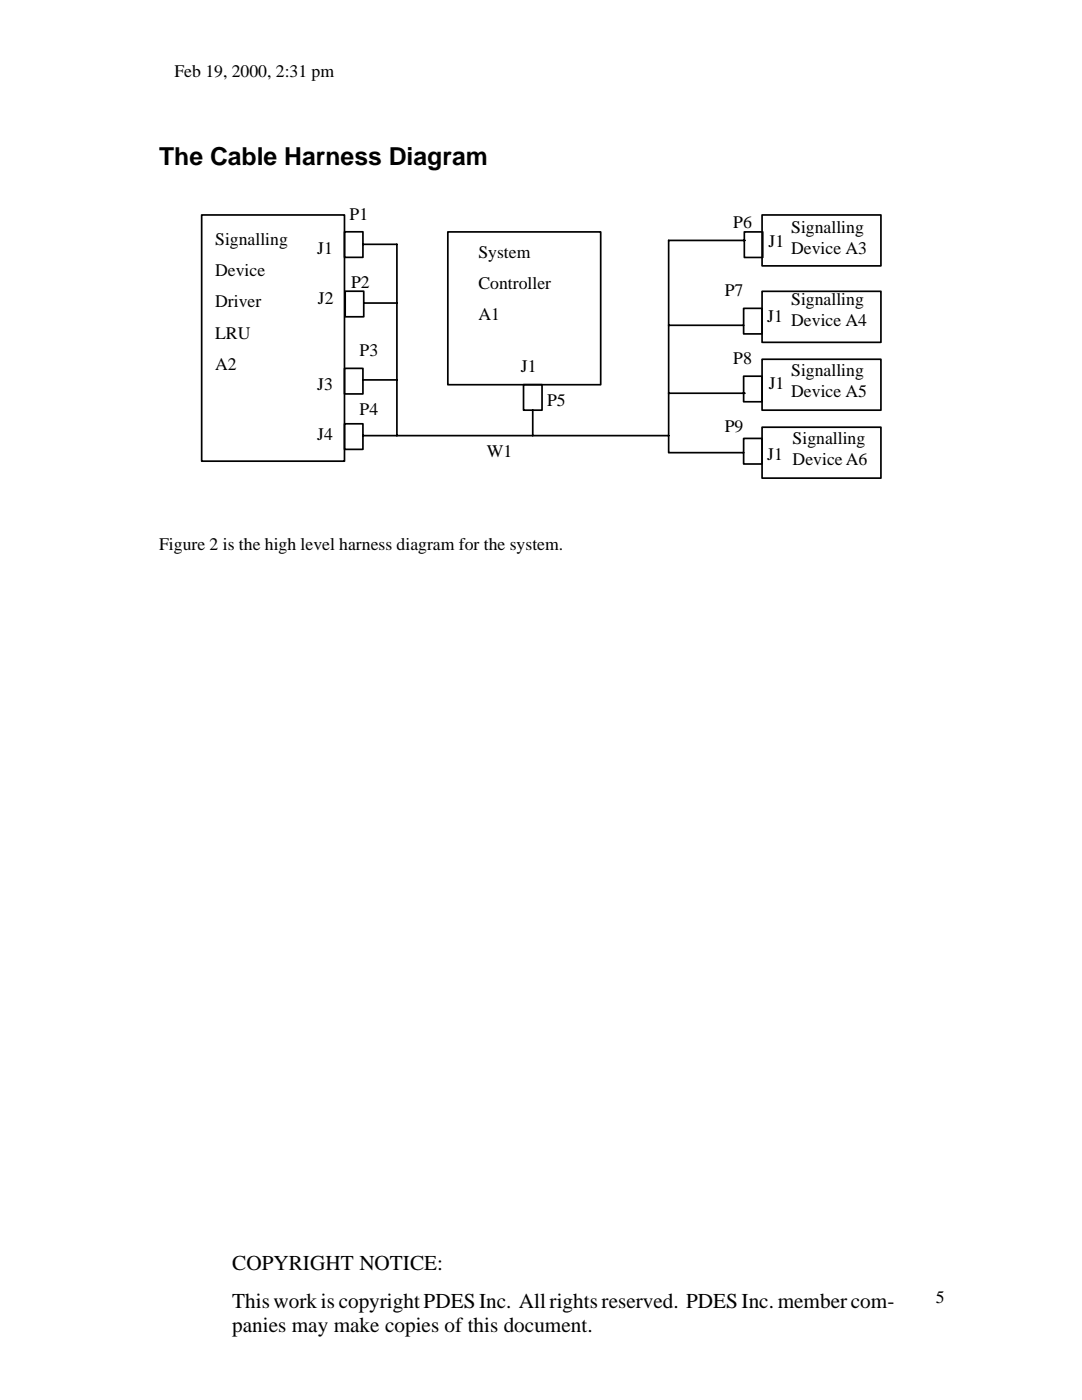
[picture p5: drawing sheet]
<svg xmlns="http://www.w3.org/2000/svg" width="216mm" height="279mm" viewBox="0 0 216 279" stroke-linecap="round" stroke-linejoin="round" font-family="sans-serif">
<defs><g id="words">
<text font-size="4.9" x="31.8" y="32.9">The Cable Harness Diagram</text>
<g font-size="4.2">
<text x="46.3" y="253.5">COPYRIGHT NOTICE:</text>
<text x="46.3" y="261">This work is copyright PDES Inc. All rights reserved. PDES Inc. member com-</text>
<text x="46.3" y="265.9">panies may make copies of this document.</text>
</g>
<g font-size="3.5">
<text x="34.8" y="15.4">Feb 19, 2000, 2:31 pm</text>
<text x="69.8" y="43.8">P1</text>
<text x="146.3" y="45.5">P6</text>
<text x="157.9" y="46.6">Signalling</text>
<text x="42.9" y="48.9">Signalling</text>
<text x="63.3" y="50.6">J1</text>
<text x="95.5" y="51.5">System</text>
<text x="153.4" y="49.2">J1</text>
<text x="157.9" y="50.8">Device A3</text>
<text x="42.9" y="55.1">Device</text>
<text x="70.1" y="57.4">P2</text>
<text x="95.5" y="57.7">Controller</text>
<text x="144.6" y="59.1">P7</text>
<text x="42.9" y="61.4">Driver</text>
<text x="63.4" y="60.8">J2</text>
<text x="95.5" y="64">A1</text>
<text x="153.1" y="64.2">J1 Device A4</text>
<text x="157.9" y="60.8">Signalling</text>
<text x="42.9" y="67.6">LRU</text>
<text x="71.7" y="71">P3</text>
<text x="42.9" y="73.8">A2</text>
<text x="63.3" y="77.9">J3</text>
<text x="103.9" y="74.3">J1</text>
<text x="146.3" y="72.7">P8</text>
<text x="153.4" y="77.7">J1</text>
<text x="157.9" y="75">Signalling</text>
<text x="71.7" y="82.8">P4</text>
<text x="109.2" y="81.1">P5</text>
<text x="157.9" y="79.2">Device A5</text>
<text x="63.3" y="87.9">J4</text>
<text x="144.6" y="86.2">P9</text>
<text x="158.2" y="88.6">Signalling</text>
<text x="97.2" y="91.3">W1</text>
<text x="153.1" y="91.9">J1</text>
<text x="158.2" y="92.8">Device A6</text>
<text x="31.8" y="109.8">Figure 2 is the high level harness diagram for the system.</text>
<text x="186.8" y="260.1">5</text>
</g>
</g></defs>
<g fill="none" stroke="#000" stroke-width=".34">
<path d="M40.2 42.9h28.5v49.1h-28.5zM68.7 46.3h3.7v5.1h-3.7zM68.9 58.1h3.7v5.1h-3.7zM72.4 48.8h6.8v38.1h54.2M89.4 46.3h30.5v30.5h-30.5zM148.5 46.3h3.7v5.1h-3.7zM148.7 48h-15.3v38.9M152.1 42.9h23.7v10.2h-23.7zM152.1 58.1h23.7v10.2h-23.7zM68.7 73.5h3.7v5.1h-3.7zM72.4 75.8h6.8M72.6 60.5h6.6"/>
<path d="M104.5 76.8h3.7v5.1h-3.7zM133.4 64.9h15M133.4 78.5h15.3M148.4 61.5h3.7v5.1h-3.7zM148.4 75.1h3.7v5.1h-3.7zM152.1 71.7h23.7v10.2h-23.7zM68.7 84.6h3.7v5.1h-3.7zM72.4 86.9h6.8M106.3 81.9v5M133.4 86.9v3.4h15M148.4 87.5h3.7v5.1h-3.7zM152.1 85.3h23.7v10.1h-23.7z"/>
</g>
<use href="#words"/>
</svg>
